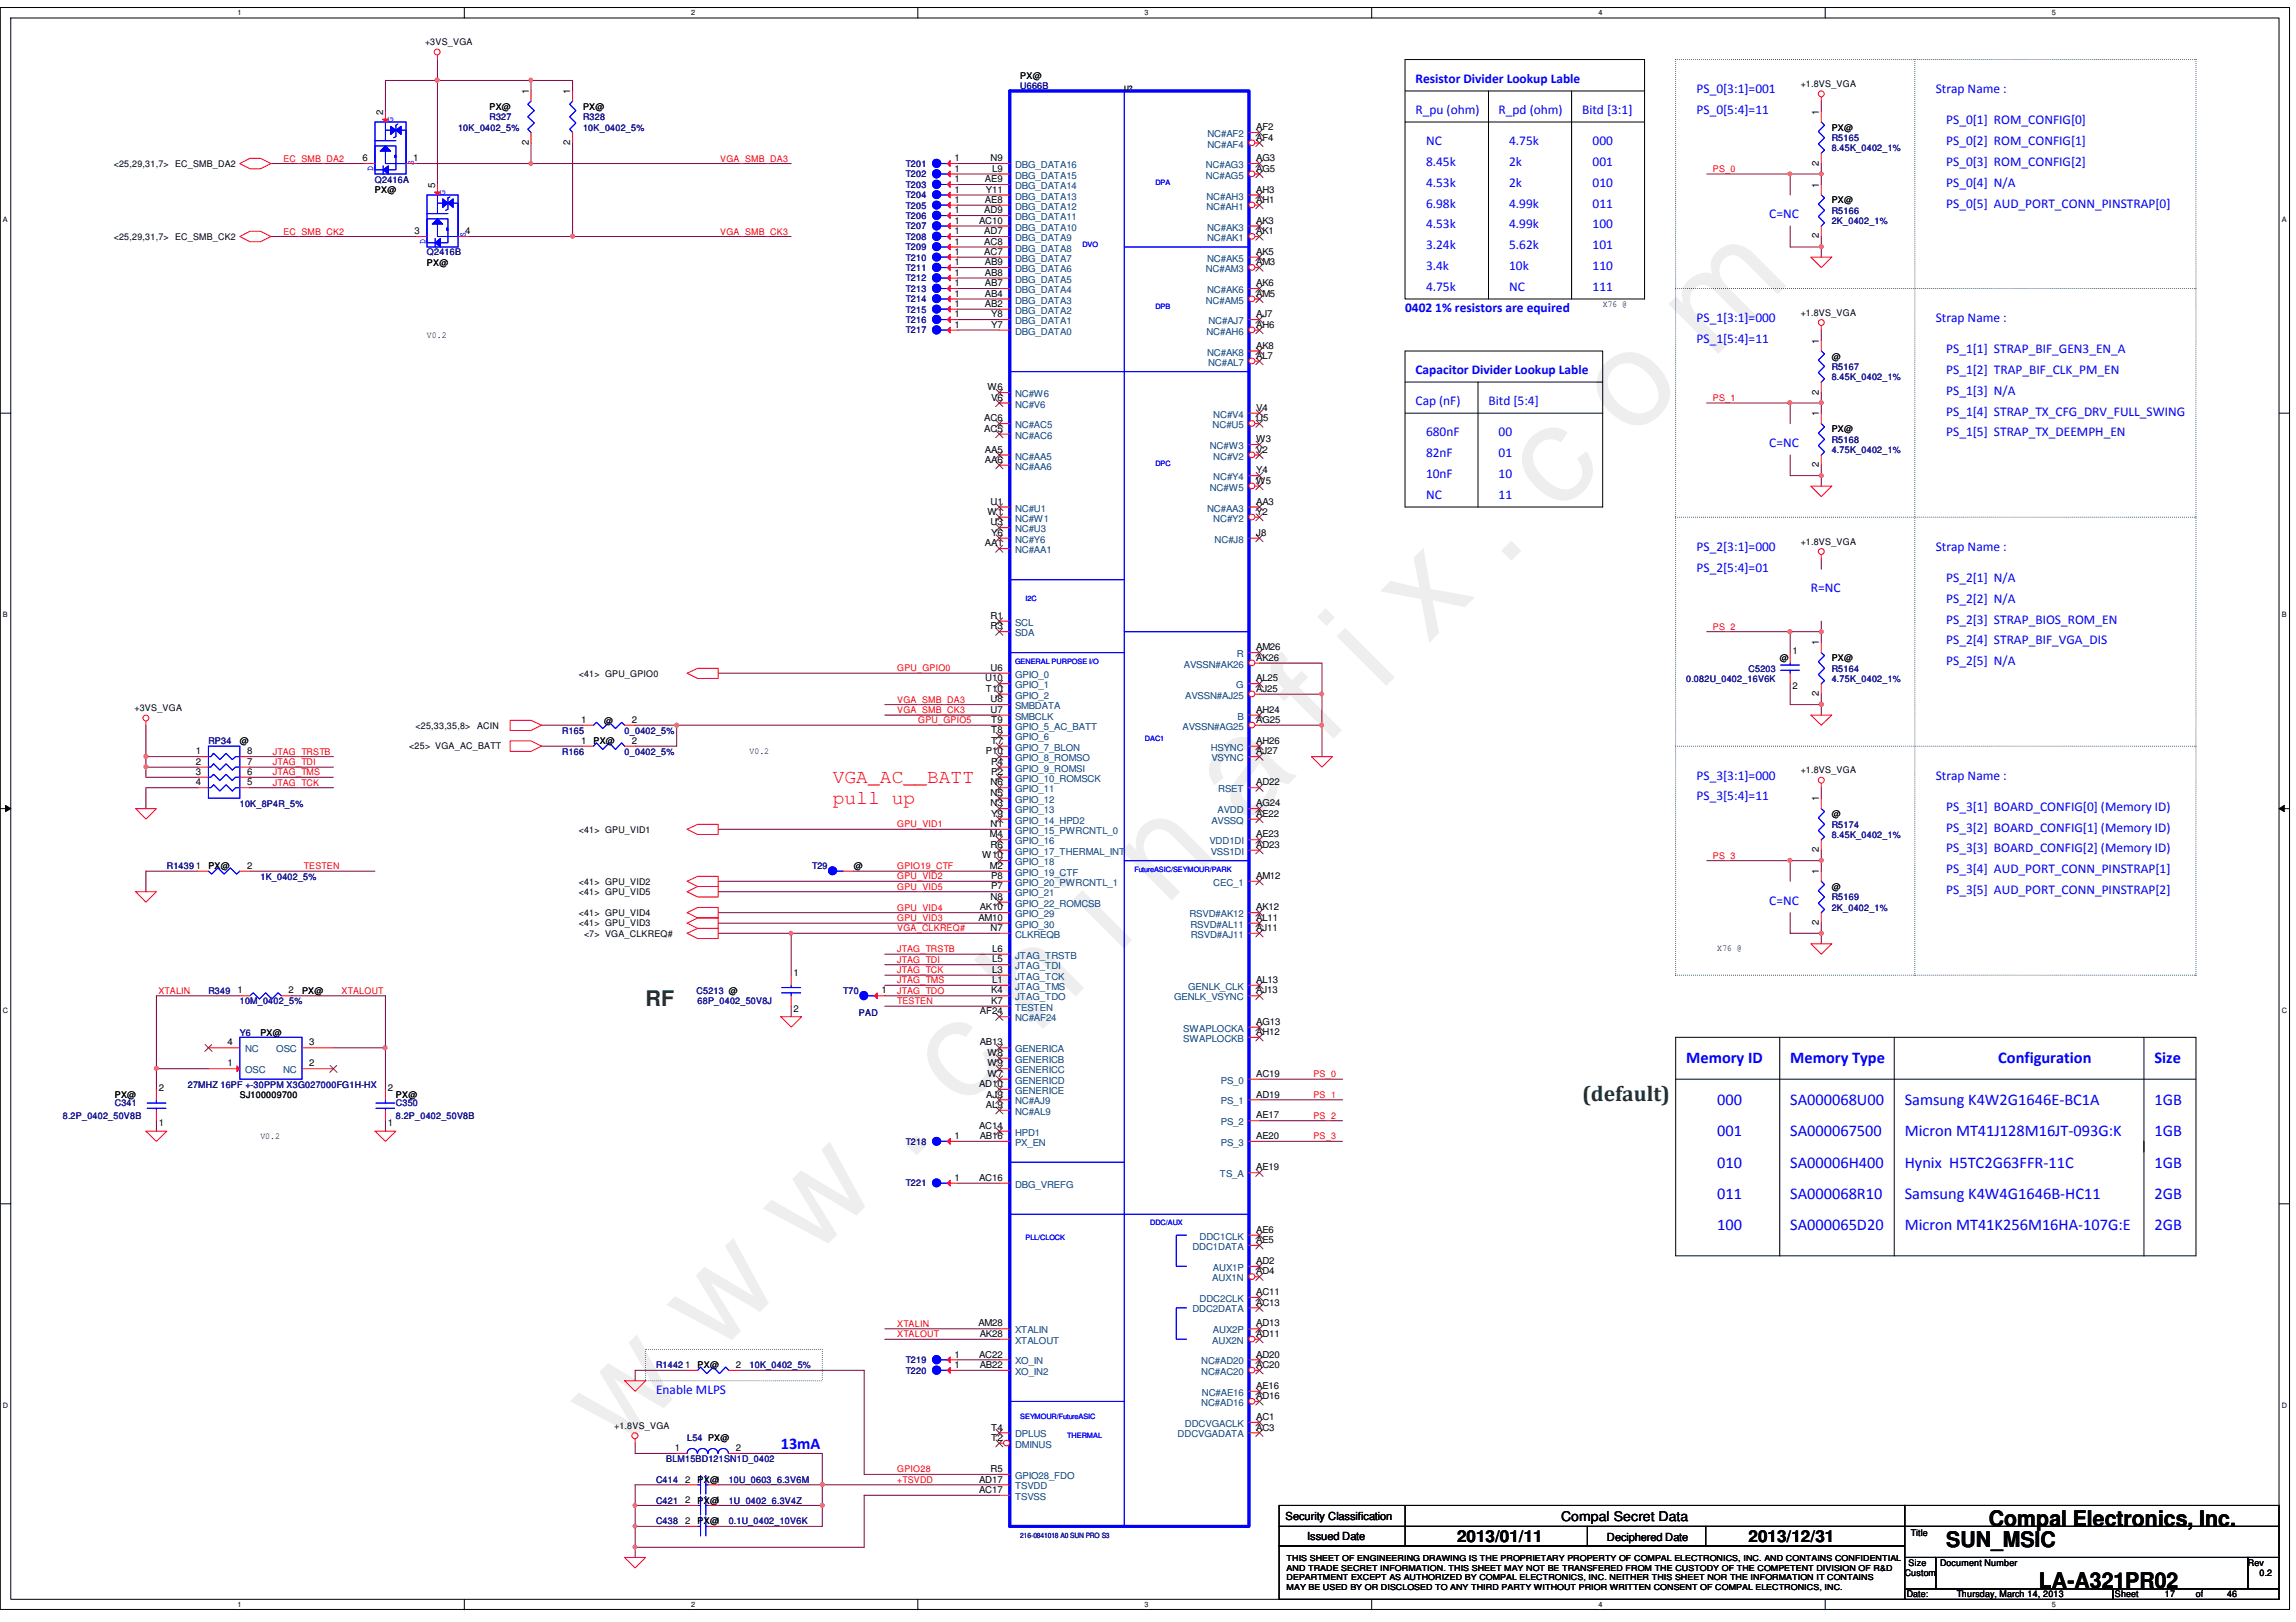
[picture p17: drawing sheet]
<svg xmlns="http://www.w3.org/2000/svg" width="297mm" height="210mm" viewBox="0 0 297 210" stroke-linecap="round" stroke-linejoin="round" font-family="sans-serif">
<defs><g id="words">
<text font-size="17.6" fill="#f0f" x="80.1" y="188" transform="rotate(-45 80.1 188)">w w w . c h i n a f i x . c o m</text>
<g font-size="2.8" fill="#008000">
<text x="83.5" y="130.1">RF</text>
<text x="204.7" y="142.5">(default)</text>
</g>
<g font-size="2.8">
<text x="257.3" y="197.4">Compal Electronics, Inc.</text>
<text x="251.8" y="200.2">SUN_MSIC</text>
<text x="263.8" y="205.5">LA-A321PR02</text>
</g>
<g font-size="2.5" fill="#f00">
<text x="107.7" y="101.3">VGA_AC__BATT</text>
<text x="107.7" y="104.1">pull up</text>
</g>
<g font-size="2.1" fill="#00f">
<text x="218.1" y="137.6">Memory ID</text>
<text x="231.6" y="137.6">Memory Type</text>
<text x="258.5" y="137.6">Configuration</text>
<text x="278.7" y="137.6">Size</text>
<text x="222.2" y="143">000</text>
<text x="231.6" y="143">SA000068U00</text>
<text x="246.4" y="143">Samsung K4W2G1646E-BC1A</text>
<text x="278.7" y="143">1GB</text>
<text x="222.2" y="147.1">001</text>
<text x="231.6" y="147.1">SA000067500</text>
<text x="246.4" y="147.1">Micron MT41J128M16JT-093G:K</text>
<text x="278.7" y="147.1">1GB</text>
<text x="222.2" y="155.2">011</text>
<text x="222.2" y="151.1">010</text>
<text x="231.6" y="151.1">SA00006H400</text>
<text x="231.6" y="155.2">SA000068R10</text>
<text x="246.4" y="151.1">Hynix H5TC2G63FFR-11C</text>
<text x="246.4" y="155.2">Samsung K4W4G1646B-HC11</text>
<text x="278.7" y="151.1">1GB</text>
<text x="278.7" y="155.2">2GB</text>
<text x="222.2" y="159.2">100</text>
<text x="231.6" y="159.2">SA000065D20</text>
<text x="246.4" y="159.2">Micron MT41K256M16HA-107G:E</text>
<text x="278.7" y="159.2">2GB</text>
<text x="101" y="187.5">13mA</text>
</g>
<g font-size="2.1">
<text x="188.5" y="199.5">2013/01/11</text>
<text x="226.2" y="199.5">2013/12/31</text>
</g>
<g font-size="1.7" fill="#00f">
<text x="183.1" y="10.7">Resistor Divider Lookup Lable</text>
<text x="183.1" y="14.7">R_pu (ohm)</text>
<text x="193.9" y="14.7">R_pd (ohm)</text>
<text x="204.7" y="14.7">Bitd [3:1]</text>
<text x="219.5" y="12.1">PS_0[3:1]=001</text>
<text x="219.5" y="14.7">PS_0[5:4]=11</text>
<text x="250.4" y="12.1">Strap Name :</text>
<text x="251.8" y="16.1">PS_0[1] ROM_CONFIG[0]</text>
<text x="184.5" y="18.8">NC</text>
<text x="184.5" y="21.5">8.45k</text>
<text x="195.2" y="21.5">2k</text>
<text x="195.2" y="18.8">4.75k</text>
<text x="206" y="18.8">000</text>
<text x="206" y="21.5">001</text>
<text x="251.8" y="18.8">PS_0[2] ROM_CONFIG[1]</text>
<text x="251.8" y="21.5">PS_0[3] ROM_CONFIG[2]</text>
<text x="184.5" y="26.9">6.98k</text>
<text x="184.5" y="24.2">4.53k</text>
<text x="184.5" y="29.5">4.53k</text>
<text x="195.2" y="29.5">4.99k</text>
<text x="195.2" y="26.9">4.99k</text>
<text x="195.2" y="24.2">2k</text>
<text x="206" y="24.2">010</text>
<text x="206" y="26.9">011</text>
<text x="206" y="29.5">100</text>
<text x="228.9" y="28.2">C=NC</text>
<text x="251.8" y="24.2">PS_0[4] N/A</text>
<text x="251.8" y="26.9">PS_0[5] AUD_PORT_CONN_PINSTRAP[0]</text>
<text x="184.5" y="32.3">3.24k</text>
<text x="184.5" y="34.9">3.4k</text>
<text x="195.2" y="34.9">10k</text>
<text x="195.2" y="32.3">5.62k</text>
<text x="206" y="32.3">101</text>
<text x="206" y="34.9">110</text>
<text x="181.8" y="40.3">0402 1% resistors are equired</text>
<text x="184.5" y="37.6">4.75k</text>
<text x="195.2" y="37.6">NC</text>
<text x="206" y="37.6">111</text>
<text x="219.5" y="41.7">PS_1[3:1]=000</text>
<text x="250.4" y="41.7">Strap Name :</text>
<text x="219.5" y="44.4">PS_1[5:4]=11</text>
<text x="251.8" y="45.7">PS_1[1] STRAP_BIF_GEN3_EN_A</text>
<text x="183.1" y="52.5">Cap (nF)</text>
<text x="183.1" y="48.4">Capacitor Divider Lookup Lable</text>
<text x="192.6" y="52.5">Bitd [5:4]</text>
<text x="251.8" y="48.4">PS_1[2] TRAP_BIF_CLK_PM_EN</text>
<text x="251.8" y="53.8">PS_1[4] STRAP_TX_CFG_DRV_FULL_SWING</text>
<text x="251.8" y="51.1">PS_1[3] N/A</text>
<text x="184.5" y="56.5">680nF</text>
<text x="184.5" y="59.2">82nF</text>
<text x="193.9" y="59.2">01</text>
<text x="193.9" y="56.5">00</text>
<text x="228.9" y="57.8">C=NC</text>
<text x="251.8" y="56.5">PS_1[5] STRAP_TX_DEEMPH_EN</text>
<text x="184.5" y="64.6">NC</text>
<text x="184.5" y="61.8">10nF</text>
<text x="193.9" y="61.8">10</text>
<text x="193.9" y="64.6">11</text>
<text x="219.5" y="71.3">PS_2[3:1]=000</text>
<text x="250.4" y="71.3">Strap Name :</text>
<text x="219.5" y="74">PS_2[5:4]=01</text>
<text x="234.3" y="76.7">R=NC</text>
<text x="251.8" y="75.3">PS_2[1] N/A</text>
<text x="251.8" y="78">PS_2[2] N/A</text>
<text x="251.8" y="80.7">PS_2[3] STRAP_BIOS_ROM_EN</text>
<text x="251.8" y="83.4">PS_2[4] STRAP_BIF_VGA_DIS</text>
<text x="251.8" y="86.1">PS_2[5] N/A</text>
<text x="219.5" y="100.9">PS_3[3:1]=000</text>
<text x="250.4" y="100.9">Strap Name :</text>
<text x="219.5" y="103.6">PS_3[5:4]=11</text>
<text x="251.8" y="107.7">PS_3[2] BOARD_CONFIG[1] (Memory ID)</text>
<text x="251.8" y="104.9">PS_3[1] BOARD_CONFIG[0] (Memory ID)</text>
<text x="251.8" y="113">PS_3[4] AUD_PORT_CONN_PINSTRAP[1]</text>
<text x="251.8" y="110.3">PS_3[3] BOARD_CONFIG[2] (Memory ID)</text>
<text x="228.9" y="117.1">C=NC</text>
<text x="251.8" y="115.7">PS_3[5] AUD_PORT_CONN_PINSTRAP[2]</text>
<text x="84.9" y="180.3">Enable MLPS</text>
</g>
<text font-size="1.7" x="202" y="196.8">Compal Secret Data</text>
<g font-size="1.4">
<text x="166.3" y="196.7">Security Classification</text>
<text x="169.1" y="199.3">Issued Date</text>
<text x="207.9" y="199.4">Deciphered Date</text>
</g>
<g font-size="1.2">
<text x="55" y="5.8">+3VS_VGA</text>
<text x="132" y="10.2">PX@</text>
<text x="233" y="11.2">+1.8VS_VGA</text>
<text x="49.6" y="14.9" transform="rotate(-90 49.6 14.9)">2</text>
<text x="63.3" y="14.2">PX@</text>
<text x="68.4" y="12.1" transform="rotate(-90 68.4 12.1)">1</text>
<text x="73.8" y="12.1" transform="rotate(-90 73.8 12.1)">1</text>
<text x="75.4" y="14.2">PX@</text>
<text x="162.5" y="16.8">AF2</text>
<text x="235.3" y="14.9" transform="rotate(-90 235.3 14.9)">1</text>
<text x="237" y="16.9">PX@</text>
<text x="14.7" y="21.6">&lt;25,29,31,7&gt; EC_SMB_DA2</text>
<text x="46.9" y="20.9">6</text>
<text x="53.5" y="20.9">1</text>
<text x="68.4" y="18.8" transform="rotate(-90 68.4 18.8)">2</text>
<text x="73.8" y="18.8" transform="rotate(-90 73.8 18.8)">2</text>
<text x="123.5" y="23.6">1</text>
<text x="123.5" y="22.2">1</text>
<text x="123.5" y="20.9">1</text>
<text x="127.4" y="23.6">AE9</text>
<text x="128.1" y="20.9">N9</text>
<text x="128.4" y="22.2">L9</text>
<text x="162.5" y="18.2">AF4</text>
<text x="162.5" y="22.2">AG5</text>
<text x="162.5" y="20.9">AG3</text>
<text x="235.3" y="21.4" transform="rotate(-90 235.3 21.4)">2</text>
<text x="48.5" y="25">PX@</text>
<text x="56.3" y="24.3" transform="rotate(-90 56.3 24.3)">5</text>
<text x="123.5" y="26.2">1</text>
<text x="123.5" y="27.6">1</text>
<text x="123.5" y="29">1</text>
<text x="123.5" y="24.9">1</text>
<text x="126.7" y="29">AC10</text>
<text x="127.3" y="27.6">AD9</text>
<text x="127.4" y="26.2">AE8</text>
<text x="127.5" y="24.9">Y11</text>
<text x="162.5" y="26.2">AH1</text>
<text x="162.5" y="24.9">AH3</text>
<text x="162.5" y="29">AK3</text>
<text x="235.3" y="24.3" transform="rotate(-90 235.3 24.3)">1</text>
<text x="237" y="26.3">PX@</text>
<text x="14.7" y="31">&lt;25,29,31,7&gt; EC_SMB_CK2</text>
<text x="53.6" y="30.3">3</text>
<text x="55.2" y="34.4">PX@</text>
<text x="60.2" y="30.3">4</text>
<text x="123.5" y="35.7">1</text>
<text x="123.5" y="34.3">1</text>
<text x="123.5" y="30.3">1</text>
<text x="123.5" y="31.7">1</text>
<text x="123.5" y="33">1</text>
<text x="127.3" y="33">AC7</text>
<text x="127.3" y="30.3">AD7</text>
<text x="127.3" y="31.7">AC8</text>
<text x="127.4" y="35.7">AB8</text>
<text x="127.4" y="34.3">AB9</text>
<text x="162.5" y="34.3">AM3</text>
<text x="162.5" y="30.3">AK1</text>
<text x="162.5" y="33">AK5</text>
<text x="235.3" y="30.9" transform="rotate(-90 235.3 30.9)">2</text>
<text x="123.5" y="37">1</text>
<text x="123.5" y="41.1">1</text>
<text x="123.5" y="39.7">1</text>
<text x="123.5" y="38.4">1</text>
<text x="127.4" y="38.4">AB4</text>
<text x="127.4" y="39.7">AB2</text>
<text x="127.4" y="37">AB7</text>
<text x="128.2" y="41.1">Y8</text>
<text x="162.5" y="38.4">AM5</text>
<text x="162.5" y="41.1">AJ7</text>
<text x="162.5" y="37">AK6</text>
<text x="207.3" y="39.7">X76 @</text>
<text x="233" y="40.9">+1.8VS_VGA</text>
<text x="55.2" y="43.7">V0.2</text>
<text x="123.5" y="42.4">1</text>
<text x="128.2" y="42.4">Y7</text>
<text x="162.5" y="46.4">AL7</text>
<text x="162.5" y="42.4">AH6</text>
<text x="162.5" y="45.1">AK8</text>
<text x="235.3" y="44.5" transform="rotate(-90 235.3 44.5)">1</text>
<text x="237" y="46.5">@</text>
<text x="127.8" y="50.5">W6</text>
<text x="128.2" y="51.9">V6</text>
<text x="162.5" y="53.2">V4</text>
<text x="235.3" y="53.9" transform="rotate(-90 235.3 53.9)">1</text>
<text x="235.3" y="51.1" transform="rotate(-90 235.3 51.1)">2</text>
<text x="127.3" y="54.5">AC6</text>
<text x="127.3" y="55.9">AC5</text>
<text x="127.4" y="58.6">AA5</text>
<text x="127.4" y="59.9">AA6</text>
<text x="162.5" y="58.6">V2</text>
<text x="162.5" y="57.2">W3</text>
<text x="162.5" y="54.5">U5</text>
<text x="237" y="55.9">PX@</text>
<text x="128.1" y="65.3">U1</text>
<text x="162.5" y="61.3">Y4</text>
<text x="162.5" y="62.6">W5</text>
<text x="162.5" y="65.3">AA3</text>
<text x="235.3" y="60.5" transform="rotate(-90 235.3 60.5)">2</text>
<text x="127.4" y="70.7">AA1</text>
<text x="127.8" y="66.6">W1</text>
<text x="128.1" y="68">U3</text>
<text x="128.2" y="69.3">Y6</text>
<text x="162.5" y="66.6">Y2</text>
<text x="162.5" y="69.3">J8</text>
<text x="233" y="70.5">+1.8VS_VGA</text>
<text x="128.1" y="80.1">R1</text>
<text x="128.1" y="81.4">R3</text>
<text x="235.3" y="83.5" transform="rotate(-90 235.3 83.5)">1</text>
<text x="74.9" y="87.6">&lt;41&gt; GPU_GPIO0</text>
<text x="127.5" y="88.2">U10</text>
<text x="127.5" y="89.5">T10</text>
<text x="128.1" y="86.8">U6</text>
<text x="162.5" y="88.2">AL25</text>
<text x="162.5" y="84.2">AM26</text>
<text x="162.5" y="89.5">AJ25</text>
<text x="162.5" y="85.5">AK26</text>
<text x="230.2" y="85.6">@</text>
<text x="231.9" y="84.6">1</text>
<text x="231.9" y="89.2">2</text>
<text x="237" y="85.6">PX@</text>
<text x="17.4" y="92">+3VS_VGA</text>
<text x="53.8" y="94.3">&lt;25,33,35,8&gt;</text>
<text x="61.7" y="94.3">ACIN</text>
<text x="75.2" y="93.6">1</text>
<text x="78.1" y="93.6">@</text>
<text x="81.7" y="93.6">2</text>
<text x="128.1" y="90.9">U8</text>
<text x="128.1" y="92.2">U7</text>
<text x="128.2" y="93.6">T9</text>
<text x="128.2" y="94.9">T8</text>
<text x="162.5" y="93.6">AG25</text>
<text x="162.5" y="92.2">AH24</text>
<text x="235.3" y="90.1" transform="rotate(-90 235.3 90.1)">2</text>
<text x="25.4" y="97.6">1</text>
<text x="25.4" y="99">2</text>
<text x="25.4" y="100.3">3</text>
<text x="25.4" y="101.6">4</text>
<text x="31" y="96.3">@</text>
<text x="32" y="97.6">8</text>
<text x="32" y="99">7</text>
<text x="32" y="100.3">6</text>
<text x="32" y="101.6">5</text>
<text x="53" y="97">&lt;25&gt; VGA_AC_BATT</text>
<text x="75.2" y="96.3">1</text>
<text x="76.8" y="96.3">PX@</text>
<text x="81.7" y="96.3">2</text>
<text x="97" y="97.5">V0.2</text>
<text x="127.5" y="97.6">P10</text>
<text x="128.1" y="101.6">N6</text>
<text x="128.2" y="100.3">P2</text>
<text x="128.2" y="96.3">T7</text>
<text x="128.2" y="99">P4</text>
<text x="162.5" y="97.6">AJ27</text>
<text x="162.5" y="101.6">AD22</text>
<text x="162.5" y="96.3">AH26</text>
<text x="233" y="100.1">+1.8VS_VGA</text>
<text x="74.9" y="107.8">&lt;41&gt; GPU_VID1</text>
<text x="128.1" y="103">N5</text>
<text x="128.1" y="104.4">N3</text>
<text x="128.1" y="107">N1</text>
<text x="128.2" y="105.7">Y9</text>
<text x="162.5" y="105.7">AE22</text>
<text x="162.5" y="104.4">AG24</text>
<text x="235.3" y="103.7" transform="rotate(-90 235.3 103.7)">1</text>
<text x="237" y="105.7">@</text>
<text x="25.4" y="112.4">1</text>
<text x="27" y="112.5">PX@</text>
<text x="32" y="112.4">2</text>
<text x="110.4" y="112.5">@</text>
<text x="127.1" y="111.1">W10</text>
<text x="128.1" y="108.4">M4</text>
<text x="128.1" y="112.4">M2</text>
<text x="128.1" y="109.7">R6</text>
<text x="128.2" y="113.7">P8</text>
<text x="162.5" y="108.4">AE23</text>
<text x="162.5" y="113.7">AM12</text>
<text x="162.5" y="109.7">AD23</text>
<text x="235.3" y="113.1" transform="rotate(-90 235.3 113.1)">1</text>
<text x="235.3" y="110.3" transform="rotate(-90 235.3 110.3)">2</text>
<text x="74.9" y="114.5">&lt;41&gt; GPU_VID2</text>
<text x="74.9" y="115.8">&lt;41&gt; GPU_VID5</text>
<text x="74.9" y="119.9">&lt;41&gt; GPU_VID3</text>
<text x="74.9" y="118.5">&lt;41&gt; GPU_VID4</text>
<text x="126.6" y="119.2">AM10</text>
<text x="126.7" y="117.8">AK10</text>
<text x="128.1" y="116.5">N8</text>
<text x="128.2" y="115.1">P7</text>
<text x="162.5" y="119.2">AL11</text>
<text x="162.5" y="117.8">AK12</text>
<text x="235.3" y="119.7" transform="rotate(-90 235.3 119.7)">2</text>
<text x="237" y="115.1">@</text>
<text x="75.6" y="121.2">&lt;7&gt; VGA_CLKREQ#</text>
<text x="128.1" y="120.5">N7</text>
<text x="128.4" y="125.9">L3</text>
<text x="128.4" y="124.5">L5</text>
<text x="128.4" y="123.2">L6</text>
<text x="162.5" y="120.5">AJ11</text>
<text x="222.2" y="123.1">X76 @</text>
<text x="30.7" y="128.6">1</text>
<text x="37.3" y="128.6">2</text>
<text x="39.1" y="128.6">PX@</text>
<text x="102.7" y="126.3">1</text>
<text x="102.7" y="130.9">2</text>
<text x="114" y="128.6">1</text>
<text x="126.8" y="131.3">AF24</text>
<text x="128.2" y="128.6">K4</text>
<text x="128.2" y="129.9">K7</text>
<text x="128.4" y="127.2">L1</text>
<text x="162.5" y="128.6">AJ13</text>
<text x="162.5" y="127.2">AL13</text>
<text x="29.4" y="135.3">4</text>
<text x="33.7" y="134">PX@</text>
<text x="40" y="135.3">3</text>
<text x="126.7" y="135.3">AB13</text>
<text x="127.8" y="136.7">W8</text>
<text x="162.5" y="133.9">AH12</text>
<text x="162.5" y="132.6">AG13</text>
<text x="14.9" y="142.1">PX@</text>
<text x="20.5" y="141.1">2</text>
<text x="29.4" y="138">1</text>
<text x="31" y="142.1">SJ100009700</text>
<text x="40" y="138">2</text>
<text x="50.2" y="141.1">2</text>
<text x="51.2" y="142.1">PX@</text>
<text x="126.7" y="140.7">AD10</text>
<text x="127.5" y="143.4">AL9</text>
<text x="127.6" y="142">AJ9</text>
<text x="127.8" y="138">W9</text>
<text x="127.8" y="139.4">W7</text>
<text x="162.5" y="139.4">AC19</text>
<text x="162.5" y="142">AD19</text>
<text x="20.5" y="145.8">1</text>
<text x="33.7" y="147.4">V0.2</text>
<text x="50.2" y="145.8">1</text>
<text x="123.5" y="147.4">1</text>
<text x="126.7" y="146.1">AC14</text>
<text x="126.7" y="147.4">AB16</text>
<text x="162.5" y="147.4">AE20</text>
<text x="162.5" y="144.7">AE17</text>
<text x="123.5" y="152.8">1</text>
<text x="126.7" y="152.8">AC16</text>
<text x="162.5" y="151.5">AE19</text>
<text x="162.5" y="160.9">AE5</text>
<text x="162.5" y="159.6">AE6</text>
<text x="162.5" y="164.9">AD4</text>
<text x="162.5" y="163.6">AD2</text>
<text x="162.5" y="167.6">AC11</text>
<text x="126.6" y="171.7">AM28</text>
<text x="126.7" y="173">AK28</text>
<text x="162.5" y="169">AC13</text>
<text x="162.5" y="173">AD11</text>
<text x="162.5" y="171.7">AD13</text>
<text x="88.6" y="177">1</text>
<text x="90.3" y="177.1">PX@</text>
<text x="95.2" y="177">2</text>
<text x="123.5" y="177">1</text>
<text x="123.5" y="175.7">1</text>
<text x="126.7" y="175.7">AC22</text>
<text x="126.7" y="177">AB22</text>
<text x="162.5" y="179.7">AE16</text>
<text x="162.5" y="177">AC20</text>
<text x="162.5" y="175.7">AD20</text>
<text x="79.5" y="184.9">+1.8VS_VGA</text>
<text x="128.2" y="185.1">T4</text>
<text x="162.5" y="183.8">AC1</text>
<text x="162.5" y="185.1">AC3</text>
<text x="162.5" y="181.1">AD16</text>
<text x="87.3" y="187.8">1</text>
<text x="88.6" y="191.9">2</text>
<text x="90.3" y="191.9">PX@1</text>
<text x="95.2" y="187.8">2</text>
<text x="126.7" y="191.9">AD17</text>
<text x="128.1" y="190.5">R5</text>
<text x="128.2" y="186.5">T2</text>
<text x="88.6" y="194.5">2</text>
<text x="88.6" y="197.2">2</text>
<text x="90.3" y="194.6">PX@1</text>
<text x="90.3" y="197.3">PX@1</text>
<text x="126.7" y="193.2">AC17</text>
<text x="246.9" y="202.6">Size</text>
<text x="247.2" y="198.8">Title</text>
<text x="251" y="202.6">Document Number</text>
<text x="290.8" y="202.6">Rev</text>
<text x="246.4" y="204">Custom</text>
<text x="246.7" y="206.7">Date:</text>
<text x="253.2" y="206.7">Thursday, March 14, 2013</text>
<text x="273.6" y="206.7">Sheet</text>
<text x="280.1" y="206.7">17</text>
<text x="284.1" y="206.7">of</text>
<text x="288.1" y="206.7">46</text>
<text x="292.3" y="204">0.2</text>
</g>
<g font-size="1.2" fill="#000080">
<text x="132" y="11.5">U666B</text>
<text x="59.3" y="16.9">10K_0402_5%</text>
<text x="63.3" y="15.5">R327</text>
<text x="75.4" y="15.5">R328</text>
<text x="75.4" y="16.9">10K_0402_5%</text>
<text x="48.5" y="23.6">Q2416A</text>
<text x="117.2" y="22.9">T202</text>
<text x="117.2" y="21.6">T201</text>
<text x="237" y="18.2">R5165</text>
<text x="237" y="19.6">8.45K_0402_1%</text>
<text x="117.2" y="24.3">T203</text>
<text x="117.2" y="27">T205</text>
<text x="117.2" y="28.3">T206</text>
<text x="117.2" y="29.7">T207</text>
<text x="117.2" y="25.7">T204</text>
<text x="237" y="27.6">R5166</text>
<text x="237" y="29">2K_0402_1%</text>
<text x="55.2" y="33.1">Q2416B</text>
<text x="117.2" y="35.1">T211</text>
<text x="117.2" y="31">T208</text>
<text x="117.2" y="32.4">T209</text>
<text x="117.2" y="33.7">T210</text>
<text x="117.2" y="36.4">T212</text>
<text x="117.2" y="37.8">T213</text>
<text x="117.2" y="41.8">T216</text>
<text x="117.2" y="40.5">T215</text>
<text x="117.2" y="39.1">T214</text>
<text x="117.2" y="43.1">T217</text>
<text x="237" y="47.8">R5167</text>
<text x="237" y="49.2">8.45K_0402_1%</text>
<text x="237" y="57.3">R5168</text>
<text x="237" y="58.6">4.75K_0402_1%</text>
<text x="218.1" y="88.2">0.082U_0402_16V6K</text>
<text x="226.2" y="86.9">C5203</text>
<text x="237" y="86.9">R5164</text>
<text x="237" y="88.2">4.75K_0402_1%</text>
<text x="72.7" y="95">R165</text>
<text x="80.8" y="95">0_0402_5%</text>
<text x="27" y="96.3">RP34</text>
<text x="72.7" y="97.7">R166</text>
<text x="80.8" y="97.7">0_0402_5%</text>
<text x="31" y="104.4">10K_8P4R_5%</text>
<text x="237" y="107.1">R5174</text>
<text x="21.6" y="112.5">R1439</text>
<text x="33.7" y="113.8">1K_0402_5%</text>
<text x="105.1" y="112.5">T29</text>
<text x="237" y="108.4">8.45K_0402_1%</text>
<text x="237" y="116.5">R5169</text>
<text x="237" y="117.9">2K_0402_1%</text>
<text x="27" y="128.6">R349</text>
<text x="31" y="130">10M_0402_5%</text>
<text x="90.1" y="128.6">C5213 @</text>
<text x="90.3" y="130">68P_0402_50V8J</text>
<text x="109.1" y="128.6">T70</text>
<text x="111.1" y="131.4">PAD</text>
<text x="31" y="134">Y6</text>
<text x="14.9" y="143.2">C341</text>
<text x="24.3" y="140.8">27MHZ 16PF +-30PPM X3G027000FG1H-HX</text>
<text x="51.2" y="143.2">C350</text>
<text x="8.1" y="144.8">8.2P_0402_50V8B</text>
<text x="51.2" y="144.8">8.2P_0402_50V8B</text>
<text x="117.2" y="148.2">T218</text>
<text x="117.2" y="153.5">T221</text>
<text x="84.9" y="177.1">R1442</text>
<text x="97" y="177.1">10K_0402_5%</text>
<text x="117.2" y="177.8">T220</text>
<text x="117.2" y="176.4">T219</text>
<text x="84.9" y="191.9">C414</text>
<text x="86.2" y="189.2">BLM15BD121SN1D_0402</text>
<text x="88.9" y="186.5">L54 PX@</text>
<text x="94.3" y="191.9">10U_0603_6.3V6M</text>
<text x="84.9" y="194.6">C421</text>
<text x="84.9" y="197.3">C438</text>
<text x="94.3" y="194.6">1U_0402_6.3V4Z</text>
<text x="94.3" y="197.3">0.1U_0402_10V6K</text>
</g>
<g font-size="1.2" fill="#00f">
<text x="50.9" y="15.8" transform="rotate(-90 50.9 15.8)">G</text>
<text x="48.3" y="22.1" transform="rotate(-90 48.3 22.1)">D</text>
<text x="53.5" y="21.3" transform="rotate(-90 53.5 21.3)">S</text>
<text x="57.6" y="25.2" transform="rotate(-90 57.6 25.2)">G</text>
<text x="55" y="31.5" transform="rotate(-90 55 31.5)">D</text>
<text x="60.3" y="30.7" transform="rotate(-90 60.3 30.7)">S</text>
</g>
<g font-size="1.2" fill="#004080">
<text x="156.2" y="17.7">NC#AF2</text>
<text x="131.3" y="21.8">DBG_DATA16</text>
<text x="131.3" y="23.1">DBG_DATA15</text>
<text x="156" y="23.1">NC#AG5</text>
<text x="156" y="21.8">NC#AG3</text>
<text x="156.2" y="19.1">NC#AF4</text>
<text x="131.3" y="27.1">DBG_DATA12</text>
<text x="131.3" y="24.5">DBG_DATA14</text>
<text x="131.3" y="28.5">DBG_DATA11</text>
<text x="131.3" y="29.8">DBG_DATA10</text>
<text x="131.3" y="25.8">DBG_DATA13</text>
<text x="156.1" y="27.1">NC#AH1</text>
<text x="156.1" y="25.8">NC#AH3</text>
<text x="156.2" y="29.8">NC#AK3</text>
<text x="131.3" y="33.9">DBG_DATA7</text>
<text x="131.3" y="31.2">DBG_DATA9</text>
<text x="131.3" y="32.6">DBG_DATA8</text>
<text x="131.3" y="35.2">DBG_DATA6</text>
<text x="156" y="35.2">NC#AM3</text>
<text x="156.2" y="31.2">NC#AK1</text>
<text x="156.2" y="33.9">NC#AK5</text>
<text x="131.3" y="39.3">DBG_DATA3</text>
<text x="131.3" y="42">DBG_DATA1</text>
<text x="131.3" y="40.6">DBG_DATA2</text>
<text x="131.3" y="37.9">DBG_DATA4</text>
<text x="131.3" y="36.6">DBG_DATA5</text>
<text x="156" y="39.3">NC#AM5</text>
<text x="156.2" y="37.9">NC#AK6</text>
<text x="156.3" y="42">NC#AJ7</text>
<text x="131.3" y="43.3">DBG_DATA0</text>
<text x="156.1" y="43.3">NC#AH6</text>
<text x="156.2" y="46">NC#AK8</text>
<text x="156.3" y="47.3">NC#AL7</text>
<text x="131.3" y="51.4">NC#W6</text>
<text x="131.3" y="52.7">NC#V6</text>
<text x="131.3" y="55.4">NC#AC5</text>
<text x="131.3" y="59.5">NC#AA5</text>
<text x="131.3" y="56.8">NC#AC6</text>
<text x="156.5" y="58.1">NC#W3</text>
<text x="156.9" y="55.4">NC#U5</text>
<text x="157" y="59.5">NC#V2</text>
<text x="157" y="54.1">NC#V4</text>
<text x="131.3" y="60.8">NC#AA6</text>
<text x="156.5" y="63.5">NC#W5</text>
<text x="157" y="62.1">NC#Y4</text>
<text x="131.3" y="66.2">NC#U1</text>
<text x="131.3" y="71.6">NC#AA1</text>
<text x="131.3" y="67.5">NC#W1</text>
<text x="131.3" y="68.9">NC#U3</text>
<text x="131.3" y="70.2">NC#Y6</text>
<text x="156.2" y="66.2">NC#AA3</text>
<text x="157" y="67.5">NC#Y2</text>
<text x="157.1" y="70.2">NC#J8</text>
<text x="131.3" y="81">SCL</text>
<text x="131.3" y="82.3">SDA</text>
<text x="131.3" y="87.7">GPIO_0</text>
<text x="131.3" y="89.1">GPIO_1</text>
<text x="153.2" y="86.4">AVSSN#AK26</text>
<text x="159.9" y="89.1">G</text>
<text x="160" y="85">R</text>
<text x="131.3" y="90.4">GPIO_2</text>
<text x="131.3" y="91.8">SMBDATA</text>
<text x="131.3" y="93.1">SMBCLK</text>
<text x="131.3" y="94.4">GPIO_5_AC_BATT</text>
<text x="131.3" y="95.8">GPIO_6</text>
<text x="153" y="94.4">AVSSN#AG25</text>
<text x="153.3" y="90.4">AVSSN#AJ25</text>
<text x="160.1" y="93.1">B</text>
<text x="131.3" y="101.2">GPIO_10_ROMSCK</text>
<text x="131.3" y="97.2">GPIO_7_BLON</text>
<text x="131.3" y="98.5">GPIO_8_ROMSO</text>
<text x="131.3" y="99.9">GPIO_9_ROMSI</text>
<text x="156.6" y="97.2">HSYNC</text>
<text x="156.7" y="98.5">VSYNC</text>
<text x="131.3" y="102.5">GPIO_11</text>
<text x="131.3" y="103.9">GPIO_12</text>
<text x="131.3" y="105.2">GPIO_13</text>
<text x="131.3" y="106.6">GPIO_14_HPD2</text>
<text x="131.3" y="107.9">GPIO_15_PWRCNTL_0</text>
<text x="156.7" y="106.6">AVSSQ</text>
<text x="157.5" y="105.2">AVDD</text>
<text x="157.6" y="102.5">RSET</text>
<text x="131.3" y="109.3">GPIO_16</text>
<text x="131.3" y="110.6">GPIO_17_THERMAL_INT</text>
<text x="131.3" y="112">GPIO_18</text>
<text x="131.3" y="113.3">GPIO_19_CTF</text>
<text x="156.5" y="109.3">VDD1DI</text>
<text x="156.6" y="110.6">VSS1DI</text>
<text x="131.3" y="114.6">GPIO_20_PWRCNTL_1</text>
<text x="131.3" y="116">GPIO_21</text>
<text x="131.3" y="117.3">GPIO_22_ROMCSB</text>
<text x="131.3" y="118.7">GPIO_29</text>
<text x="153.9" y="118.7">RSVD#AK12</text>
<text x="157" y="114.6">CEC_1</text>
<text x="131.3" y="121.4">CLKREQB</text>
<text x="131.3" y="125.4">JTAG_TDI</text>
<text x="131.3" y="124.1">JTAG_TRSTB</text>
<text x="131.3" y="120.1">GPIO_30</text>
<text x="154" y="120.1">RSVD#AL11</text>
<text x="154" y="121.4">RSVD#AJ11</text>
<text x="131.3" y="126.8">JTAG_TCK</text>
<text x="131.3" y="129.5">JTAG_TDO</text>
<text x="131.3" y="128.1">JTAG_TMS</text>
<text x="131.3" y="130.8">TESTEN</text>
<text x="151.9" y="129.5">GENLK_VSYNC</text>
<text x="153.7" y="128.1">GENLK_CLK</text>
<text x="31.7" y="136.2">NC</text>
<text x="35.7" y="136.2">OSC</text>
<text x="131.3" y="136.2">GENERICA</text>
<text x="131.3" y="137.5">GENERICB</text>
<text x="131.3" y="132.2">NC#AF24</text>
<text x="153.1" y="134.8">SWAPLOCKB</text>
<text x="153.1" y="133.5">SWAPLOCKA</text>
<text x="31.7" y="138.9">OSC</text>
<text x="36.6" y="138.9">NC</text>
<text x="131.3" y="138.9">GENERICC</text>
<text x="131.3" y="140.3">GENERICD</text>
<text x="131.3" y="141.6">GENERICE</text>
<text x="131.3" y="142.9">NC#AJ9</text>
<text x="157.9" y="140.3">PS_0</text>
<text x="157.9" y="142.9">PS_1</text>
<text x="131.3" y="147">HPD1</text>
<text x="131.3" y="144.3">NC#AL9</text>
<text x="131.3" y="148.3">PX_EN</text>
<text x="157.9" y="148.3">PS_3</text>
<text x="157.9" y="145.6">PS_2</text>
<text x="131.3" y="153.7">DBG_VREFG</text>
<text x="157.8" y="152.4">TS_A</text>
<text x="154.3" y="161.8">DDC1DATA</text>
<text x="155.2" y="160.4">DDC1CLK</text>
<text x="156.8" y="165.8">AUX1N</text>
<text x="156.9" y="164.5">AUX1P</text>
<text x="131.3" y="172.6">XTALIN</text>
<text x="131.3" y="173.9">XTALOUT</text>
<text x="154.3" y="169.8">DDC2DATA</text>
<text x="155.2" y="168.5">DDC2CLK</text>
<text x="156.8" y="173.9">AUX2N</text>
<text x="156.9" y="172.6">AUX2P</text>
<text x="131.3" y="177.9">XO_IN2</text>
<text x="131.3" y="176.6">XO_IN</text>
<text x="155.4" y="177.9">NC#AC20</text>
<text x="155.4" y="176.6">NC#AD20</text>
<text x="153.3" y="184.7">DDCVGACLK</text>
<text x="155.4" y="181.9">NC#AD16</text>
<text x="155.5" y="180.6">NC#AE16</text>
<text x="131.3" y="187.4">DMINUS</text>
<text x="131.3" y="186">DPLUS</text>
<text x="131.3" y="191.4">GPIO28_FDO</text>
<text x="152.4" y="186">DDCVGADATA</text>
<text x="131.3" y="192.7">TSVDD</text>
<text x="131.3" y="194.1">TSVSS</text>
</g>
<g font-size="1.2" fill="#f00">
<text x="36.7" y="20.9">EC_SMB_DA2</text>
<text x="93.2" y="20.9">VGA_SMB_DA3</text>
<text x="221.6" y="22.3">PS_0</text>
<text x="36.7" y="30.4">EC_SMB_CK2</text>
<text x="93.2" y="30.4">VGA_SMB_CK3</text>
<text x="221.6" y="51.9">PS_1</text>
<text x="221.6" y="81.5">PS_2</text>
<text x="116.1" y="86.9">GPU_GPIO0</text>
<text x="116.1" y="92.3">VGA_SMB_CK3</text>
<text x="116.1" y="90.9">VGA_SMB_DA3</text>
<text x="118.8" y="93.6">GPU_GPIO5</text>
<text x="35.3" y="100.3">JTAG_TMS</text>
<text x="35.3" y="97.7">JTAG_TRSTB</text>
<text x="35.3" y="99">JTAG_TDI</text>
<text x="35.3" y="101.7">JTAG_TCK</text>
<text x="116.1" y="107.1">GPU_VID1</text>
<text x="39.3" y="112.5">TESTEN</text>
<text x="116.1" y="113.8">GPU_VID2</text>
<text x="116.1" y="112.5">GPIO19_CTF</text>
<text x="221.6" y="111.1">PS_3</text>
<text x="116.1" y="115.1">GPU_VID5</text>
<text x="116.1" y="117.9">GPU_VID4</text>
<text x="116.1" y="119.2">GPU_VID3</text>
<text x="116.1" y="120.5">VGA_CLKREQ#</text>
<text x="116.1" y="125.9">JTAG_TCK</text>
<text x="116.1" y="124.6">JTAG_TDI</text>
<text x="116.1" y="123.2">JTAG_TRSTB</text>
<text x="20.5" y="128.6">XTALIN</text>
<text x="44.2" y="128.6">XTALOUT</text>
<text x="116.1" y="130">TESTEN</text>
<text x="116.1" y="127.3">JTAG_TMS</text>
<text x="116.1" y="128.6">JTAG_TDO</text>
<text x="169.9" y="139.4">PS_0</text>
<text x="169.9" y="142.1">PS_1</text>
<text x="169.9" y="147.4">PS_3</text>
<text x="169.9" y="144.8">PS_2</text>
<text x="116.1" y="173.1">XTALOUT</text>
<text x="116.1" y="171.7">XTALIN</text>
<text x="116.1" y="191.9">+TSVDD</text>
<text x="116.1" y="190.5">GPIO28</text>
</g>
<g font-size="1.1">
<text x="166.5" y="202">THIS SHEET OF ENGINEERING DRAWING IS THE PROPRIETARY PROPERTY OF COMPAL ELECTRONICS, INC. AND CONTAINS CONFIDENTIAL</text>
<text x="166.5" y="203.2">AND TRADE SECRET INFORMATION. THIS SHEET MAY NOT BE TRANSFERED FROM THE CUSTODY OF THE COMPETENT DIVISION OF R&amp;D</text>
<text x="166.5" y="204.5">DEPARTMENT EXCEPT AS AUTHORIZED BY COMPAL ELECTRONICS, INC. NEITHER THIS SHEET NOR THE INFORMATION IT CONTAINS</text>
<text x="166.5" y="205.7">MAY BE USED BY OR DISCLOSED TO ANY THIRD PARTY WITHOUT PRIOR WRITTEN CONSENT OF COMPAL ELECTRONICS, INC.</text>
</g>
<g font-size=".9">
<text x="30.7" y="2">1</text>
<text x="89.4" y="2">2</text>
<text x="148.1" y="2">3</text>
<text x="206.8" y="2">4</text>
<text x="265.5" y="2">5</text>
<text x="145.5" y="11.8">U?</text>
<text x=".4" y="28.7">A</text>
<text x="295.2" y="28.7">A</text>
<text x=".4" y="79.9">B</text>
<text x="295.2" y="79.9">B</text>
<text x=".4" y="131.1">C</text>
<text x="295.2" y="131.1">C</text>
<text x=".4" y="182.2">D</text>
<text x="295.2" y="182.2">D</text>
<text x="30.7" y="208">1</text>
<text x="89.4" y="208">2</text>
<text x="148.1" y="208">3</text>
<text x="206.8" y="208">4</text>
<text x="265.5" y="208">5</text>
</g>
<g font-size=".9" fill="#00f">
<text x="149.5" y="23.9">DPA</text>
<text x="140" y="32">DVO</text>
<text x="149.5" y="40">DPB</text>
<text x="149.5" y="60.2">DPC</text>
<text x="132.7" y="77.8">I2C</text>
<text x="131.3" y="86">GENERAL PURPOSE I/O</text>
<text x="148.1" y="95.9">DAC1</text>
<text x="146.8" y="112.9">FutureASIC/SEYMOUR/PARK</text>
<text x="132.7" y="160.5">PLL/CLOCK</text>
<text x="148.8" y="158.5">DDC/AUX</text>
<text x="132" y="183.7">SEYMOUR/FutureASIC</text>
<text x="138" y="186.1">THERMAL</text>
</g>
<text font-size=".9" fill="#000080" x="132" y="199.1">216-0841018 A0 SUN PRO S3</text>
</g></defs>
<path d="M0 1h296.2v207.3h-296.2zM1.4 2.3h293.4v204.7h-293.4z" fill="none" stroke="#000" stroke-width=".13"/>
<g fill="#fff">
<path d="M30.7 1.1h.5v1.1h-.5z"/>
<path d="M30.7 207.1h.5v1.1h-.5z"/>
</g>
<path d="M60.1 1v1.3M60.1 207v1.3" fill="none" stroke="#000" stroke-width=".13"/>
<g fill="#fff">
<path d="M89.4 1.1h.5v1.1h-.5z"/>
<path d="M89.4 207.1h.5v1.1h-.5z"/>
</g>
<path d="M118.7 1v1.3M118.7 207v1.3" fill="none" stroke="#000" stroke-width=".13"/>
<g fill="#fff">
<path d="M148.1 1.1h.5v1.1h-.5z"/>
<path d="M148.1 207.1h.5v1.1h-.5z"/>
</g>
<path d="M177.5 1v1.3M177.5 207v1.3" fill="none" stroke="#000" stroke-width=".13"/>
<g fill="#fff">
<path d="M206.8 1.1h.5v1.1h-.5z"/>
<path d="M206.8 207.1h.5v1.1h-.5z"/>
</g>
<path d="M236.1 1v1.3M236.1 207v1.3" fill="none" stroke="#000" stroke-width=".13"/>
<g fill="#fff">
<path d="M265.5 1.1h.5v1.1h-.5z"/>
<path d="M265.5 207.1h.5v1.1h-.5z"/>
<path d="M.4 27.9h.6v1.1h-.6z"/>
<path d="M295.2 27.9h.6v1.1h-.6z"/>
<path d="M.4 79h.6v1.1h-.6z"/>
<path d="M295.2 79h.6v1.1h-.6z"/>
</g>
<path d="M0 53.5h1.4M294.8 53.5h1.4" fill="none" stroke="#000" stroke-width=".13"/>
<g fill="#fff">
<path d="M.4 130.2h.7v1.1h-.7z"/>
<path d="M295.2 130.2h.7v1.1h-.7z"/>
</g>
<path d="M0 104.6h1.4M.7 104.2l.7 .4-.7 .4zM294.8 104.6l.7-.4v.8zM294.8 104.6h1.4" fill="none" stroke="#000" stroke-width=".13"/>
<path d="M.7 104.2l.7 .4-.7 .4zM294.8 104.6l.7-.4v.8z" fill="#000"/>
<g fill="#fff">
<path d="M.4 181.4h.7v1h-.7z"/>
<path d="M295.2 181.4h.7v1h-.7z"/>
</g>
<g fill="none" stroke="#000" stroke-width=".13">
<path d="M181.8 7.7h31v31h-31zM181.8 11.8h31M181.8 15.8h31M192.6 11.8v26.9M203.3 11.8v26.9M216.8 134.2h67.3v28.3h-67.3zM216.8 139.7h67.3M230.2 134.2v28.3M245.1 134.2v28.3M277.4 134.2v14.9M0 155.8h1.4M277.4 147.7v14.8"/>
<path d="M294.8 155.8h1.4"/>
</g>
<g fill="none" stroke="#004000" stroke-width=".13" stroke-dasharray="0 .3">
<path d="M216.8 7.7h67.3M216.8 7.7v118.5M247.7 7.7v118.5M284.1 7.7h.1M284.1 7.7v118.5M216.8 37.3h67.3M284.1 37.3h.1M216.8 66.9h67.3M284.1 66.9h.1M216.8 96.6h67.3M284.1 96.6h.1M216.8 126.2h67.3"/>
<path d="M247.7 126.2h.1M284.1 126.2h.1"/>
</g>
<path d="M68.7 18.5v2.7h-14.8M68.7 10.4v1.4M74.1 18.5v12.1" fill="none" stroke="#800040" stroke-width=".13"/>
<path d="M68.5 10.2l.2-.1 .2 .1-.1 .3-.1 .1-.2-.1z" fill-rule="evenodd" fill="#f0f"/>
<path d="M68.5 10.2l.2-.1 .2 .1-.1 .3-.1 .1-.2-.1z" fill="none" stroke="#f0f" stroke-width=".13"/>
<path d="M68.7 10.4h5.4v1.4M60.6 30.6h41.8M68.7 21.2h33.7" fill="none" stroke="#800040" stroke-width=".13"/>
<path d="M68.5 21l.2-.1 .2 .1-.1 .3-.1 .1-.2-.1z" fill-rule="evenodd" fill="#f0f"/>
<path d="M68.5 21l.2-.1 .2 .1-.1 .3-.1 .1-.2-.1z" fill="none" stroke="#f0f" stroke-width=".13"/>
<path d="M49.9 10.4v4M56.6 7.7v2.7h12.1M35 21.2h12.2M35 30.6h18.9" fill="none" stroke="#800040" stroke-width=".13"/>
<circle cx="56.6" cy="10.4" r=".26" fill="#f0f"/>
<circle cx="56.6" cy="10.4" r=".26" fill="none" stroke="#f0f" stroke-width=".13"/>
<path d="M56.6 10.4v13.5" fill="none" stroke="#800040" stroke-width=".13"/>
<circle cx="56.6" cy="10.4" r=".26" fill="#f0f"/>
<circle cx="56.6" cy="10.4" r=".26" fill="none" stroke="#f0f" stroke-width=".13"/>
<path d="M49.9 10.4h6.7M123.9 23.9h5.4M123.9 21.2h5.4M123.9 22.5h5.4M92.9 114h36.4M92.9 107.3h36.4M20.2 138.3v2.7" fill="none" stroke="#800040" stroke-width=".13"/>
<circle cx="20.2" cy="138.3" r=".26" fill="#f0f"/>
<circle cx="20.2" cy="138.3" r=".26" fill="none" stroke="#f0f" stroke-width=".13"/>
<path d="M49.9 135.6v5.4M20.2 145v1.4M49.9 145v1.4" fill="none" stroke="#800040" stroke-width=".13"/>
<circle cx="49.8" cy="135.6" r=".26" fill="#f0f"/>
<circle cx="49.8" cy="135.6" r=".26" fill="none" stroke="#f0f" stroke-width=".13"/>
<path d="M31 128.9h-10.8v9.4h6.8M37.8 128.9h12.1v6.7h-6.8M82.2 192.2v5.3h6.7M106.4 194.8v2.7h-13.5M82.2 200.2v1.3" fill="none" stroke="#800040" stroke-width=".13"/>
<path d="M82 197.3h.3l.1 .2-.1 .2h-.2h-.1z" fill-rule="evenodd" fill="#f0f"/>
<path d="M82 197.3h.3l.1 .2-.1 .2h-.2h-.1z" fill="none" stroke="#f0f" stroke-width=".13"/>
<path d="M82 194.6h.1l.2 .1v.3l-.2 .1-.1-.1z" fill-rule="evenodd" fill="#f0f"/>
<path d="M82 194.6h.1l.2 .1v.3l-.2 .1-.1-.1z" fill="none" stroke="#f0f" stroke-width=".13"/>
<path d="M82.2 194.8h6.7M111.8 193.5v6.7h-29.6" fill="none" stroke="#800040" stroke-width=".13"/>
<path d="M82 200l.1-.1 .2 .2v.3h-.2h-.1z" fill-rule="evenodd" fill="#f0f"/>
<path d="M82 200l.1-.1 .2 .2v.3h-.2h-.1z" fill="none" stroke="#f0f" stroke-width=".13"/>
<path d="M106.4 192.2v2.6h-13.5" fill="none" stroke="#800040" stroke-width=".13"/>
<circle cx="106.4" cy="194.8" r=".26" fill="#f0f"/>
<circle cx="106.4" cy="194.8" r=".26" fill="none" stroke="#f0f" stroke-width=".13"/>
<path d="M220.8 22.5h10.8v2.7M25.6 112.7h-6.7v2.7M32.3 112.7h16.2M92.9 115.4h36.4M92.9 118.1h36.4M92.9 119.5h36.4M82.2 197.5v2.7" fill="none" stroke="#800040" stroke-width=".13"/>
<circle cx="231.6" cy="22.5" r=".25" fill="#f0f"/>
<circle cx="231.6" cy="22.5" r=".25" fill="none" stroke="#f0f" stroke-width=".13"/>
<path d="M231.6 22.5h4" fill="none" stroke="#800040" stroke-width=".13"/>
<circle cx="235.6" cy="22.5" r=".25" fill="#f0f"/>
<circle cx="235.6" cy="22.5" r=".25" fill="none" stroke="#f0f" stroke-width=".13"/>
<path d="M235.6 13.1v1.3M235.6 21.2v2.7M18.9 93.9v4M18.9 99.3v1.3" fill="none" stroke="#800040" stroke-width=".13"/>
<circle cx="18.9" cy="99.2" r=".26" fill="#f0f"/>
<circle cx="18.9" cy="99.2" r=".26" fill="none" stroke="#f0f" stroke-width=".13"/>
<path d="M25.6 97.9h-6.7v1.4h6.7" fill="none" stroke="#800040" stroke-width=".13"/>
<circle cx="18.9" cy="97.9" r=".26" fill="#f0f"/>
<circle cx="18.9" cy="97.9" r=".26" fill="none" stroke="#f0f" stroke-width=".13"/>
<path d="M32.3 97.9h10.8M32.3 99.3h10.8M87.5 93.9h41.8M92.9 87.1h36.4M18.9 100.6h6.7M25.6 101.9h-6.7v2.7M32.3 100.6h10.8M32.3 101.9h10.8" fill="none" stroke="#800040" stroke-width=".13"/>
<g fill="none" stroke="#f00" stroke-width=".13">
<path d="M56.6 7.2v.5M235.6 12.6v.5M31 30.6l1.3-.7h1.4l1.3 .7-1.3 .7h-1.4zM31 21.2l1.3-.7h1.4l1.3 .7-1.3 .6h-1.4zM18.9 93.3v.6M66 93.2h2.7l1.4 .7-1.4 .6h-2.7zM66 95.9h2.7l1.4 .7-1.4 .6h-2.7zM17.6 115.4h2.6l-1.3 1.4zM17.6 104.6h2.6l-1.3 1.4zM18.9 146.4h2.7l-1.4 1.3zM48.5 146.4h2.7l-1.3 1.3zM80.8 201.5h2.7l-1.3 1.4z"/>
<circle cx="56.6" cy="6.7" r=".38"/>
<circle cx="235.6" cy="12.1" r=".38"/>
<circle cx="18.9" cy="92.9" r=".38"/>
</g>
<g fill="none" stroke="#000" stroke-width=".13">
<path d="M165.5 194.8h80.9v2.7h-80.9zM165.5 197.5h80.9v2.6h-80.9zM181.8 194.8v5.3M205.4 197.5v2.6M220.7 197.5v2.6M246.4 194.8h48.4v2.7h-48.4zM246.4 197.5h48.4v4h-48.4zM165.5 200.1h80.9v6.9h-80.9zM246.4 201.5h4v4.1h-4zM246.4 205.6h26.9v1.4h-26.9zM250.4 201.5h40.4v4.1h-40.4zM273.3 205.6h21.5v1.4h-21.5z"/>
<path d="M290.8 201.5h4v4.1h-4z"/>
</g>
<path d="M49.2 19.6l.7-.7 .6 .7z" fill="#00f"/>
<path d="M49.2 19.6l.7-.7 .6 .7z" fill="none" stroke="#00f" stroke-width=".13"/>
<path d="M49.6 22l.6-.5v1z" fill="#00f"/>
<path d="M48.5 18.2h2.7M49.9 19.6v1.6h1.3M51.5 16l-.3 .2v1.5l-.3 .1M49.6 22l.6-.5v1zM49.6 21.5v1M51.2 20.2v1.8h-1M51.2 20.1h-.1v.3h.1v-.2M51.2 20.2v-1.3h-2.7v3.1h1.1" fill="none" stroke="#00f" stroke-width=".13"/>
<path d="M51.2 16.8l.7-.5v1.1z" fill="#00f"/>
<path d="M51.2 16.8l.7-.5v1.1z" fill="none" stroke="#00f" stroke-width=".13"/>
<path d="M50.5 16.3l.7 .5-.7 .6z" fill="#00f"/>
<path d="M48.5 15.8h4v6.7h-4zM49.9 16.8h.6M49.9 15.8v2.4M50.5 16.3l.7 .5-.7 .6zM51.9 16.8h.6v4.4h-1.3" fill="none" stroke="#00f" stroke-width=".13"/>
<path d="M49.2 19.6l.7-.7 .6 .7z" fill="#00f"/>
<path d="M49.2 19.6l.7-.7 .6 .7z" fill="none" stroke="#00f" stroke-width=".13"/>
<path d="M49.6 22l.6-.5v1z" fill="#00f"/>
<path d="M48.5 18.2h2.7M49.9 19.6v1.6h1.3M51.5 16l-.3 .2v1.5l-.3 .1M49.6 22l.6-.5v1zM49.6 21.5v1M51.2 20.2v1.8h-1M51.2 20.1h-.1v.3h.1v-.2M51.2 20.2v-1.3h-2.7v3.1h1.1" fill="none" stroke="#00f" stroke-width=".13"/>
<path d="M51.2 16.8l.7-.5v1.1z" fill="#00f"/>
<path d="M51.2 16.8l.7-.5v1.1z" fill="none" stroke="#00f" stroke-width=".13"/>
<path d="M50.5 16.3l.7 .5-.7 .6z" fill="#00f"/>
<path d="M48.5 15.8h4v6.7h-4zM49.9 16.8h.6M49.9 15.8v2.4M50.5 16.3l.7 .5-.7 .6zM51.9 16.8h.6v4.4h-1.3" fill="none" stroke="#00f" stroke-width=".13"/>
<path d="M49.5 15.4h.7l-.3 .4z" fill="#f00"/>
<path d="M49.5 15.4h.7l-.3 .4zM49.9 14.4v1.4M47.2 21.2h1.3M52.5 21.2h1.4" fill="none" stroke="#f00" stroke-width=".13"/>
<circle cx="121.2" cy="23.8" r=".54" fill="#00f"/>
<g fill="none" stroke="#00f" stroke-width=".13">
<path d="M121.7 23.9h.9"/>
<circle cx="121.2" cy="23.8" r=".54"/>
</g>
<circle cx="121.2" cy="23.8" r=".54" fill="#00f"/>
<g fill="none" stroke="#00f" stroke-width=".13">
<path d="M121.7 23.9h.9"/>
<circle cx="121.2" cy="23.8" r=".54"/>
</g>
<path d="M122.6 23.9l.3-.4v.8z" fill="#f00"/>
<g fill="none" stroke="#f00" stroke-width=".13">
<path d="M74.1 11.8v1.3M74.1 17.1v1.4M122.6 23.9l.3-.4v.8zM122.6 23.9h1.3M235.6 23.9v1.3M25.6 97.9h1.4M25.6 99.3h1.4M31 97.9h1.3M31 99.3h1.3M25.6 100.6h1.4M25.6 101.9h1.4M25.6 112.7h1.4"/>
<path d="M31 100.6h1.3M31 101.9h1.3M31 112.7h1.3M27 135.6h4"/>
</g>
<path d="M74.1 13.1l-.4 .4 .8 .8-.8 .8 .8 .8-.8 .8 .4 .4M27 96.6h4v6.7h-4zM27 99.3h.3l.3-.5 .8 .9 .8-.9 .9 .9 .4-.4h.5M27.6 97.5l-.1 .1M27.6 98.8l-.1 .2M31 97.9h-.5l-.4 .4-.9-.8-.8 .8-.8-.8-.3 .4h-.3M27 101.9h.3l.3-.3 .8 .8 .8-.8 .9 .8 .4-.5h.5M27 100.6h.3l.3-.4 .8 .8 .8-.8 .9 .8 .4-.4h.5M27 112.7l.4 .4 .8-.8 .8 .8 .8-.8 .8 .8 .4-.4M27.6 100.2l-.1 .1M31 134.2h8.1v5.5h-8.1z" fill="none" stroke="#00f" stroke-width=".13"/>
<path d="M26.5 135.2l.9 .9M27.4 135.2l-.9 .9" fill="none" stroke="#804000" stroke-width=".13"/>
<path d="M30.6 137.9l.4 .4-.4 .4z" fill="#f00"/>
<path d="M68.7 11.8v1.3M68.7 17.1v1.4M129.3 23.9h1.3M27 138.3h4M30.6 137.9l.4 .4-.4 .4zM39.1 135.6h4M39.1 138.3h4M88.9 194.8h1.4M91.6 194.8h1.3" fill="none" stroke="#f00" stroke-width=".13"/>
<path d="M42.7 137.9l.9 .9M43.6 137.9l-.9 .9" fill="none" stroke="#804000" stroke-width=".13"/>
<path d="M68.7 13.1l-.4 .4 .8 .8-.8 .8 .8 .8-.8 .8 .4 .4M145.5 11.8v185.7M130.6 48.1h31M90.3 194.8h.3M90.6 193.6v2.4M91.3 194.8h.3M91.3 193.6v2.4" fill="none" stroke="#00f" stroke-width=".13"/>
<path d="M130.6 11.8h31v185.7h-31z" fill="none" stroke="#00f" stroke-width=".38"/>
<circle cx="162" cy="22.5" r=".37" fill="#fff"/>
<g fill="none" stroke="#f00" stroke-width=".13">
<path d="M161.6 21.2h1.3M162.4 22.5h.5"/>
<circle cx="162" cy="22.5" r=".37"/>
</g>
<path d="M162.5 22.1l.9 .9M162.5 20.7l.9 .9M163.4 22.1l-.9 .9M163.4 20.7l-.9 .9" fill="none" stroke="#804000" stroke-width=".13"/>
<circle cx="162" cy="18.5" r=".37" fill="#fff"/>
<g fill="none" stroke="#f00" stroke-width=".13">
<path d="M161.6 17.1h1.3M162.4 18.5h.5M129.3 21.2h1.3M129.3 22.5h1.3"/>
<circle cx="162" cy="18.5" r=".37"/>
</g>
<path d="M162.5 18.1l.9 .9M162.5 16.7l.9 .9M163.4 18.1l-.9 .9M163.4 16.7l-.9 .9" fill="none" stroke="#804000" stroke-width=".13"/>
<circle cx="121.2" cy="22.5" r=".54" fill="#00f"/>
<g fill="none" stroke="#00f" stroke-width=".13">
<path d="M121.7 22.5h.9"/>
<circle cx="121.2" cy="22.5" r=".54"/>
</g>
<circle cx="121.2" cy="22.5" r=".54" fill="#00f"/>
<g fill="none" stroke="#00f" stroke-width=".13">
<path d="M121.7 22.5h.9"/>
<circle cx="121.2" cy="22.5" r=".54"/>
</g>
<path d="M122.6 22.5l.3-.4v.8z" fill="#f00"/>
<path d="M235.6 14.4v1.4M235.6 19.8v1.4M122.6 22.5l.3-.4v.8zM122.6 22.5h1.3M20.2 143.7v1.3M20.2 141v1.3M49.9 143.7v1.3M49.9 141v1.3M88.9 197.5h1.4M91.6 197.5h1.3" fill="none" stroke="#f00" stroke-width=".13"/>
<g fill="none" stroke="#00f" stroke-width=".13">
<path d="M235.6 15.8l.4 .4-.8 .8 .8 .8-.8 .8 .8 .8-.4 .4M19 142.7h2.5M19 143.4h2.5M20.2 143.4v.3M20.2 142.3v.4M48.6 142.7h2.5M48.6 143.4h2.5M49.9 143.4v.3M49.9 142.3v.4M90.3 197.5h.3M90.6 196.3v2.5M91.3 197.5h.3"/>
<path d="M91.3 196.3v2.5"/>
</g>
<circle cx="121.2" cy="21.1" r=".54" fill="#00f"/>
<g fill="none" stroke="#00f" stroke-width=".13">
<path d="M121.7 21.2h.9"/>
<circle cx="121.2" cy="21.1" r=".54"/>
</g>
<circle cx="121.2" cy="21.1" r=".54" fill="#00f"/>
<g fill="none" stroke="#00f" stroke-width=".13">
<path d="M121.7 21.2h.9"/>
<circle cx="121.2" cy="21.1" r=".54"/>
</g>
<path d="M122.6 21.2l.3-.4v.7z" fill="#f00"/>
<path d="M122.6 21.2l.3-.4v.7zM122.6 21.2h1.3M31 128.9h1.3M36.4 128.9h1.4" fill="none" stroke="#f00" stroke-width=".13"/>
<path d="M32.3 128.9l.5-.4 .8 .8 .8-.8 .8 .8 .8-.8 .4 .4" fill="none" stroke="#00f" stroke-width=".13"/>
<path d="M55.9 29l.7-.7 .7 .7z" fill="#00f"/>
<path d="M55.9 29l.7-.7 .7 .7z" fill="none" stroke="#00f" stroke-width=".13"/>
<path d="M56.3 31.4l.7-.5v1.1z" fill="#00f"/>
<path d="M55.2 27.6h2.8M56.3 31.4l.7-.5v1.1zM56.3 30.9v1.1M56.6 29v1.6h1.4M58 29.7v1.7h-1M58 29.5h-.2v.3h.2v-.1M58 29.7v-1.4h-2.8v3.1h1.1M58.2 25.5l-.2 .1v1.5l-.3 .1" fill="none" stroke="#00f" stroke-width=".13"/>
<path d="M58 26.3l.6-.6v1.1z" fill="#00f"/>
<path d="M58 26.3l.6-.6v1.1z" fill="none" stroke="#00f" stroke-width=".13"/>
<path d="M57.3 25.7l.7 .6-.7 .5z" fill="#00f"/>
<path d="M55.2 25.2h4.1v6.8h-4.1zM56.6 26.3h.7M56.6 25.2v2.4M57.3 25.7l.7 .6-.7 .5zM58.6 26.3h.7v4.3h-1.3" fill="none" stroke="#00f" stroke-width=".13"/>
<path d="M55.9 29l.7-.7 .7 .7z" fill="#00f"/>
<path d="M55.9 29l.7-.7 .7 .7z" fill="none" stroke="#00f" stroke-width=".13"/>
<path d="M56.3 31.4l.7-.5v1.1z" fill="#00f"/>
<path d="M55.2 27.6h2.8M56.3 31.4l.7-.5v1.1zM56.3 30.9v1.1M56.6 29v1.6h1.4M58 29.7v1.7h-1M58 29.5h-.2v.3h.2v-.1M58 29.7v-1.4h-2.8v3.1h1.1M58.2 25.5l-.2 .1v1.5l-.3 .1" fill="none" stroke="#00f" stroke-width=".13"/>
<path d="M58 26.3l.6-.6v1.1z" fill="#00f"/>
<path d="M58 26.3l.6-.6v1.1z" fill="none" stroke="#00f" stroke-width=".13"/>
<path d="M57.3 25.7l.7 .6-.7 .5z" fill="#00f"/>
<path d="M55.2 25.2h4.1v6.8h-4.1zM56.6 26.3h.7M56.6 25.2v2.4M57.3 25.7l.7 .6-.7 .5zM58.6 26.3h.7v4.3h-1.3" fill="none" stroke="#00f" stroke-width=".13"/>
<path d="M56.2 24.8h.8l-.4 .4z" fill="#f00"/>
<path d="M53.9 30.6h1.3M56.2 24.8h.8l-.4 .4zM56.6 23.9v1.3M59.3 30.6h1.3" fill="none" stroke="#f00" stroke-width=".13"/>
<path d="M68.5 10.2l.2-.1 .2 .1-.1 .3-.1 .1-.2-.1z" fill-rule="evenodd" fill="#f0f"/>
<path d="M68.5 10.2l.2-.1 .2 .1-.1 .3-.1 .1-.2-.1z" fill="none" stroke="#f0f" stroke-width=".13"/>
<path d="M68.5 21l.2-.1 .2 .1-.1 .3-.1 .1-.2-.1z" fill-rule="evenodd" fill="#f0f"/>
<path d="M68.5 21l.2-.1 .2 .1-.1 .3-.1 .1-.2-.1z" fill="none" stroke="#f0f" stroke-width=".13"/>
<circle cx="56.6" cy="10.4" r=".26" fill="#f0f"/>
<circle cx="56.6" cy="10.4" r=".26" fill="none" stroke="#f0f" stroke-width=".13"/>
<circle cx="56.6" cy="10.4" r=".26" fill="#f0f"/>
<circle cx="56.6" cy="10.4" r=".26" fill="none" stroke="#f0f" stroke-width=".13"/>
<circle cx="20.2" cy="138.3" r=".26" fill="#f0f"/>
<circle cx="20.2" cy="138.3" r=".26" fill="none" stroke="#f0f" stroke-width=".13"/>
<circle cx="49.8" cy="135.6" r=".26" fill="#f0f"/>
<circle cx="49.8" cy="135.6" r=".26" fill="none" stroke="#f0f" stroke-width=".13"/>
<path d="M82 197.3h.3l.1 .2-.1 .2h-.2h-.1z" fill-rule="evenodd" fill="#f0f"/>
<path d="M82 197.3h.3l.1 .2-.1 .2h-.2h-.1z" fill="none" stroke="#f0f" stroke-width=".13"/>
<path d="M82 194.6h.1l.2 .1v.3l-.2 .1-.1-.1z" fill-rule="evenodd" fill="#f0f"/>
<path d="M82 194.6h.1l.2 .1v.3l-.2 .1-.1-.1z" fill="none" stroke="#f0f" stroke-width=".13"/>
<path d="M82 200l.1-.1 .2 .2v.3h-.2h-.1z" fill-rule="evenodd" fill="#f0f"/>
<path d="M82 200l.1-.1 .2 .2v.3h-.2h-.1z" fill="none" stroke="#f0f" stroke-width=".13"/>
<circle cx="106.4" cy="194.8" r=".26" fill="#f0f"/>
<circle cx="106.4" cy="194.8" r=".26" fill="none" stroke="#f0f" stroke-width=".13"/>
<circle cx="231.6" cy="22.5" r=".25" fill="#f0f"/>
<circle cx="231.6" cy="22.5" r=".25" fill="none" stroke="#f0f" stroke-width=".13"/>
<circle cx="235.6" cy="22.5" r=".25" fill="#f0f"/>
<circle cx="235.6" cy="22.5" r=".25" fill="none" stroke="#f0f" stroke-width=".13"/>
<circle cx="18.9" cy="99.2" r=".26" fill="#f0f"/>
<circle cx="18.9" cy="99.2" r=".26" fill="none" stroke="#f0f" stroke-width=".13"/>
<circle cx="18.9" cy="97.9" r=".26" fill="#f0f"/>
<circle cx="18.9" cy="97.9" r=".26" fill="none" stroke="#f0f" stroke-width=".13"/>
<use href="#words"/>
</svg>
